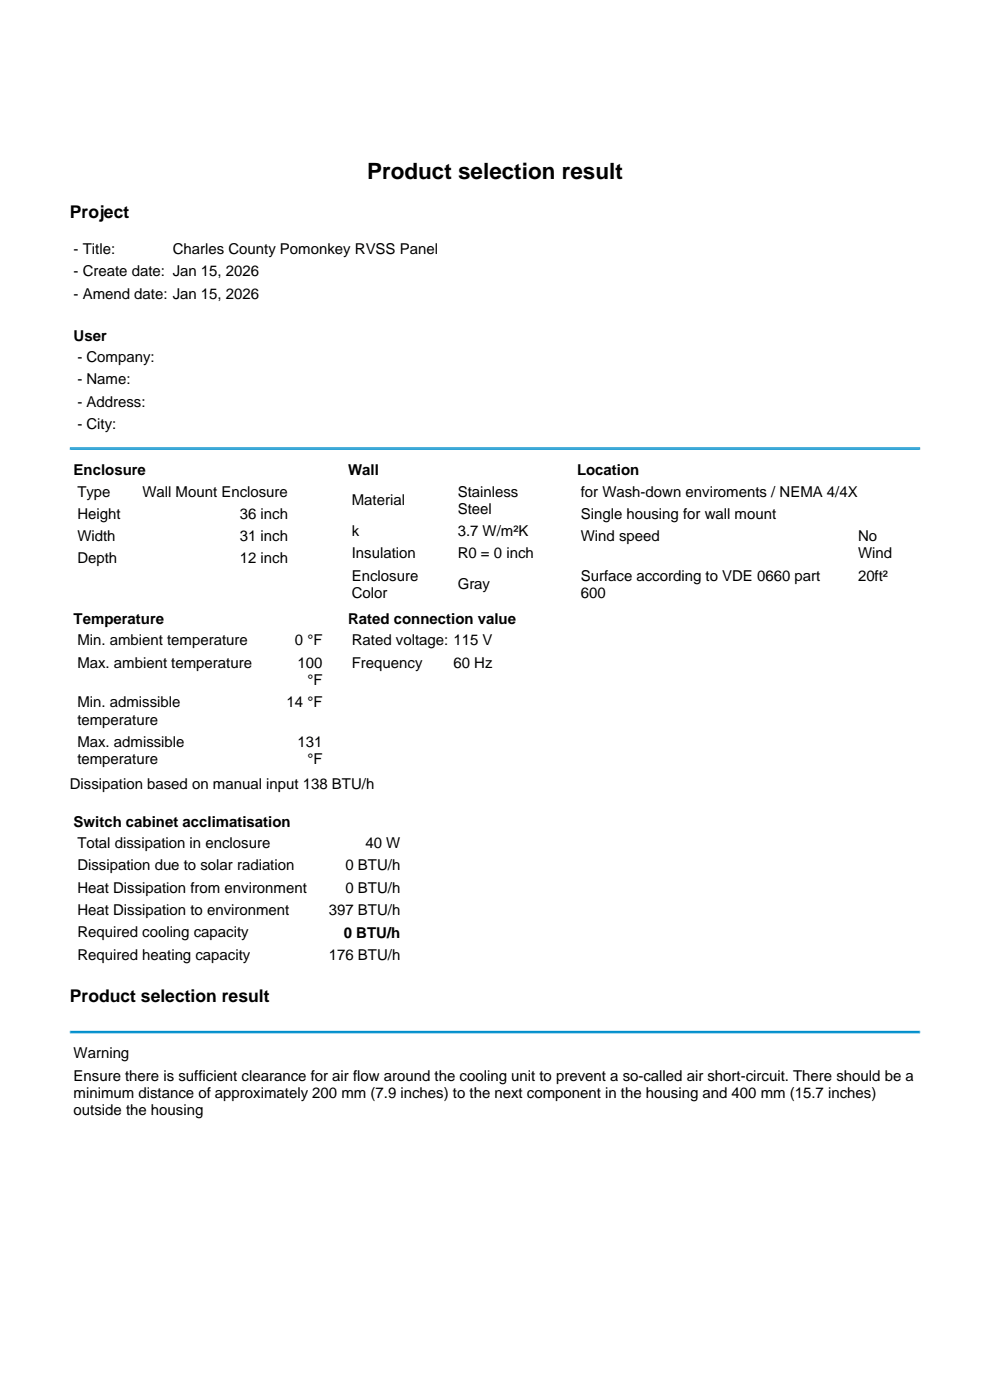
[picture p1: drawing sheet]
<svg xmlns="http://www.w3.org/2000/svg" width="210mm" height="297mm" viewBox="0 0 210 297" stroke-linecap="round" stroke-linejoin="round" font-family="sans-serif">
<defs><g id="words">
<text font-size="4.8" x="77.9" y="38">Product selection result</text>
<g font-size="3.7">
<text x="14.8" y="46.2">Project</text>
<text x="14.8" y="212.6">Product selection result</text>
</g>
<g font-size="3.2">
<text x="15.6" y="53.9">- Title:</text>
<text x="36.6" y="53.9">Charles County Pomonkey RVSS Panel</text>
<text x="15.6" y="58.6">- Create date: Jan 15, 2026</text>
<text x="15.6" y="63.3">- Amend date: Jan 15, 2026</text>
<text x="15.6" y="72.4">User</text>
<text x="16.4" y="76.8">- Company:</text>
<text x="16.4" y="81.6">- Name:</text>
<text x="16.4" y="86.3">- Address:</text>
<text x="16.4" y="91">- City:</text>
<text x="15.6" y="100.9">Enclosure</text>
<text x="73.8" y="100.9">Wall</text>
<text x="122.4" y="100.9">Location</text>
<text x="16.4" y="105.3">Type</text>
<text x="30.2" y="105.3">Wall Mount Enclosure</text>
<text x="74.6" y="107.2">Material</text>
<text x="97.1" y="105.3">Stainless</text>
<text x="123.2" y="105.3">for Wash-down enviroments / NEMA 4/4X</text>
<text x="16.4" y="110.1">Height</text>
<text x="50.9" y="110.1">36 inch</text>
<text x="74.6" y="113.7">k</text>
<text x="97.1" y="109">Steel</text>
<text x="97.1" y="113.7">3.7 W/m²K</text>
<text x="123.2" y="110.1">Single housing for wall mount</text>
<text x="16.4" y="114.8">Width</text>
<text x="16.4" y="119.5">Depth</text>
<text x="50.9" y="114.8">31 inch</text>
<text x="50.9" y="119.5">12 inch</text>
<text x="74.6" y="118.4">Insulation</text>
<text x="97.1" y="118.4">R0 = 0 inch</text>
<text x="123.2" y="114.8">Wind speed</text>
<text x="182" y="114.8">No</text>
<text x="182" y="118.4">Wind</text>
<text x="74.6" y="123.2">Enclosure</text>
<text x="97.1" y="125">Gray</text>
<text x="123.2" y="123.2">Surface according to VDE 0660 part</text>
<text x="182" y="123.2">20ft²</text>
<text x="74.6" y="126.8">Color</text>
<text x="123.2" y="126.8">600</text>
<text x="15.6" y="132.5">Temperature</text>
<text x="16.4" y="136.9">Min. ambient temperature</text>
<text x="62.6" y="136.9">0 °F</text>
<text x="73.8" y="132.5">Rated connection value</text>
<text x="74.6" y="136.9">Rated voltage: 115 V</text>
<text x="16.4" y="141.6">Max. ambient temperature</text>
<text x="63.1" y="141.6">100</text>
<text x="74.6" y="141.6">Frequency</text>
<text x="96.2" y="141.6">60 Hz</text>
<text x="65.2" y="145.3">°F</text>
<text x="16.4" y="150">Min. admissible</text>
<text x="16.4" y="153.7">temperature</text>
<text x="60.8" y="150">14 °F</text>
<text x="16.4" y="158.4">Max. admissible</text>
<text x="63.1" y="158.4">131</text>
<text x="14.8" y="167.3">Dissipation based on manual input 138 BTU/h</text>
<text x="16.4" y="162.1">temperature</text>
<text x="65.2" y="162.1">°F</text>
<text x="15.6" y="175.5">Switch cabinet acclimatisation</text>
<text x="16.4" y="179.9">Total dissipation in enclosure</text>
<text x="77.5" y="179.9">40 W</text>
<text x="16.4" y="184.7">Dissipation due to solar radiation</text>
<text x="73.3" y="184.7">0 BTU/h</text>
<text x="16.4" y="189.4">Heat Dissipation from environment</text>
<text x="73.3" y="189.4">0 BTU/h</text>
<text x="16.4" y="194.1">Heat Dissipation to environment</text>
<text x="69.7" y="194.1">397 BTU/h</text>
<text x="16.4" y="198.8">Required cooling capacity</text>
<text x="16.4" y="203.7">Required heating capacity</text>
<text x="69.7" y="203.7">176 BTU/h</text>
<text x="72.9" y="198.9">0 BTU/h</text>
<text x="15.6" y="224.5">Warning</text>
<text x="15.6" y="229.3">Ensure there is sufficient clearance for air flow around the cooling unit to prevent a so-called air short-circuit. There should be a</text>
<text x="15.6" y="232.9">minimum distance of approximately 200 mm (7.9 inches) to the next component in the housing and 400 mm (15.7 inches)</text>
<text x="15.6" y="236.6">outside the housing</text>
</g>
</g></defs>
<path d="M14.8 95h180.4" fill="none" stroke="#008ecc" stroke-width=".26"/>
<path d="M14.8 94.9l.3 .3-.3 .2z" fill-rule="evenodd" fill="#008ecc"/>
<path d="M14.8 95.3h180.4" fill="none" stroke="#008ecc" stroke-width=".26"/>
<path d="M194.9 95.2l.3-.3v.5z" fill-rule="evenodd" fill="#008ecc"/>
<path d="M14.8 218.8h180.4" fill="none" stroke="#008ecc" stroke-width=".26"/>
<path d="M14.8 218.7l.3 .2-.3 .3z" fill-rule="evenodd" fill="#008ecc"/>
<path d="M14.8 219.1h180.4" fill="none" stroke="#008ecc" stroke-width=".26"/>
<path d="M194.9 218.9l.3-.2v.5z" fill-rule="evenodd" fill="#008ecc"/>
<use href="#words"/>
</svg>
